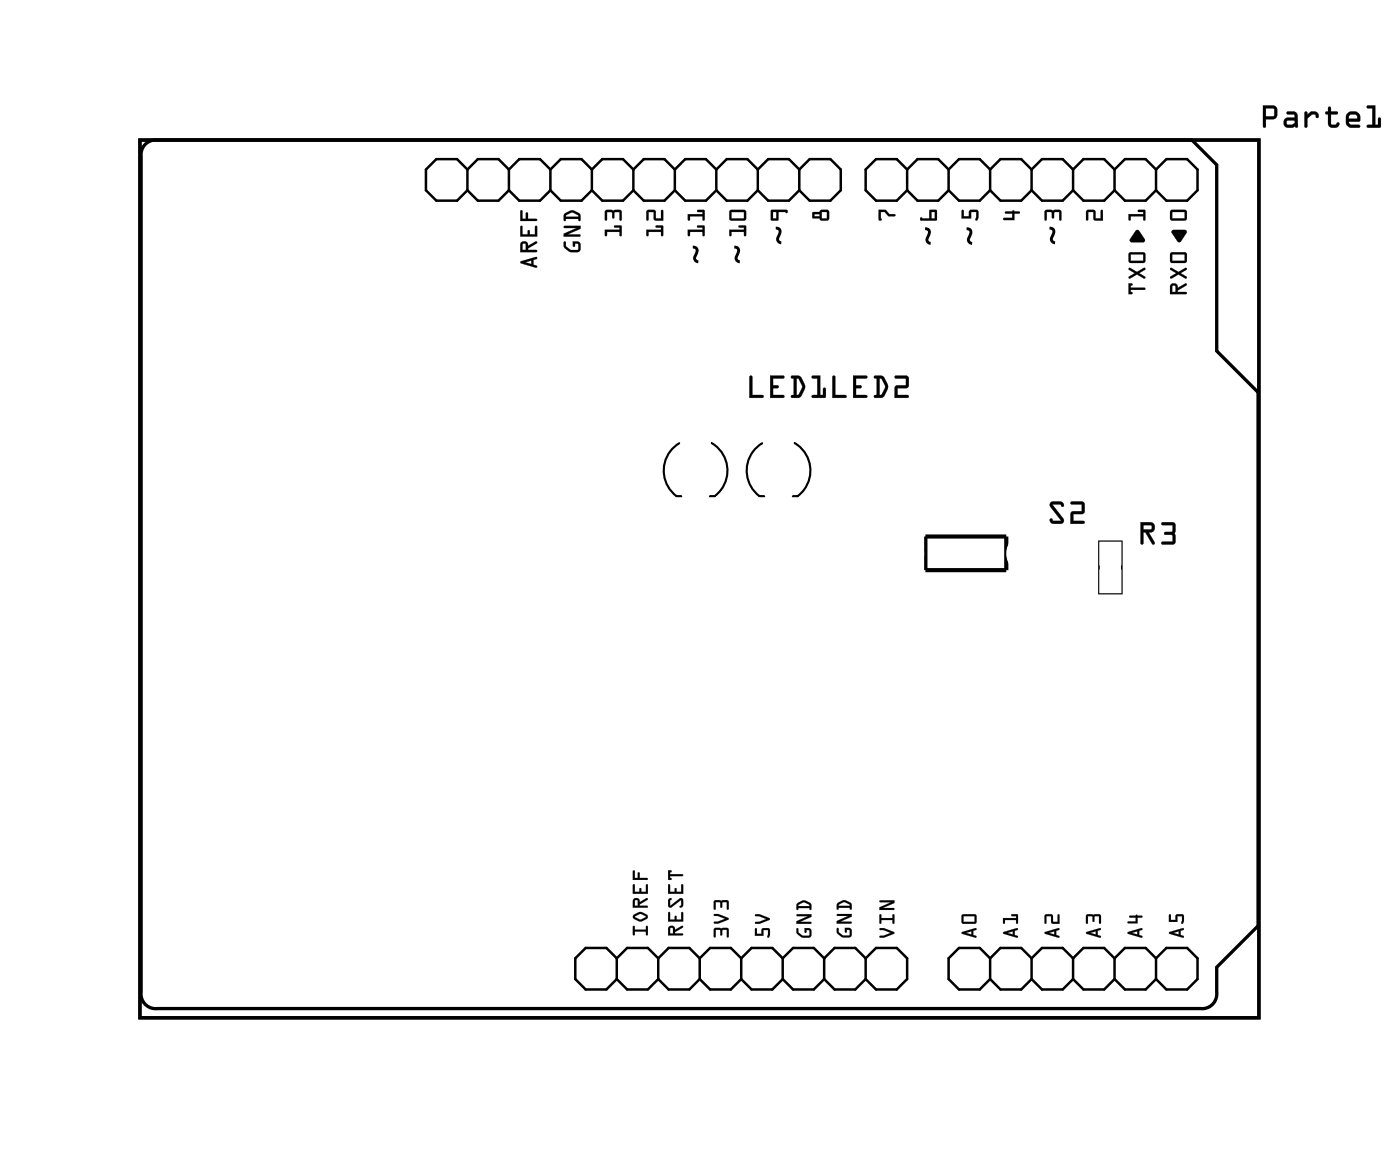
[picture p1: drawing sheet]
<svg xmlns="http://www.w3.org/2000/svg" width="86mm" height="71mm" viewBox="0 0 86 71" stroke-linecap="round" stroke-linejoin="round" font-family="sans-serif">
<path d="M8.6 8.6h68.5v53.7h-68.5zM8.8 8.9a.9 .9 0 0 1 .8-.3h63.4l1.5 1.5v11.4l2.5 2.5v32.6l-2.5 2.6v1.5a.9 .9 0 0 1-1 1h-63.9a.9 .9 0 0 1-1-1v-51.1l.1-.4z" fill="none" stroke="#000" stroke-width=".2"/>
<path d="M8.6 8.6h68.5v53.7h-68.5z" fill="none" stroke="#000" stroke-width=".06"/>
<path d="M56.7 32.8h4.9v2.1h-4.9z" fill="none" stroke="#000" stroke-width=".25"/>
<path d="M67.3 33.1h1.4v3.2h-1.4z" fill="none" stroke="#000" stroke-width=".1"/>
<g fill="none" stroke="#000" stroke-width=".15">
<path d="M28.6 10.4l-.6-.7h-1.3l-.6 .7v1.2l.6 .7h1.3l.6-.7M28.6 11.6l.7 .7h1.2l.7-.7M28.6 10.4v1.2M28.6 10.4l.7-.7h1.2l.7 .7M31.2 11.6l.6 .7h1.3l.6-.7M31.2 10.4l.6-.7h1.3l.6 .7M31.2 10.4v1.2M33.7 11.6l.6 .7h1.3l.6-.7M33.7 10.4l.6-.7h1.3l.6 .7M33.7 10.4v1.2M36.2 11.6l.7 .7h1.2l.7-.7M36.2 10.4l.7-.7h1.2l.7 .7"/>
<path d="M36.2 10.4v1.2M38.8 11.6l.6 .7h1.3l.6-.7M38.8 10.4l.6-.7h1.3l.6 .7M38.8 10.4v1.2M41.3 11.6l.7 .7h1.2l.7-.7M41.3 10.4l.7-.7h1.2l.7 .7M41.3 10.4v1.2M43.9 11.6l.6 .7h1.3l.6-.7M43.9 10.4l.6-.7h1.3l.6 .7M43.9 10.4v1.2M46.4 11.6l.6 .7h1.3l.6-.7M46.4 10.4l.6-.7h1.3l.6 .7"/>
<path d="M46.4 10.4v1.2M48.9 10.4l.7-.7h1.2l.7 .7v1.2l-.7 .7h-1.2l-.7-.7M48.9 10.4v1.2M55.5 10.4l-.6-.7h-1.3l-.6 .7v1.2l.6 .7h1.3l.6-.7M55.5 11.6l.7 .7h1.3l.6-.7M55.5 10.4l.7-.7h1.3l.6 .7M55.5 10.4v1.2M58.1 10.4v1.2M58.1 11.6l.6 .7h1.3l.6-.7M58.1 10.4l.6-.7h1.3l.6 .7M60.6 10.4v1.2M60.6 11.6l.7 .7h1.2l.7-.7"/>
<path d="M60.6 10.4l.7-.7h1.2l.7 .7M63.2 10.4v1.2M63.2 11.6l.6 .7h1.3l.6-.7M63.2 10.4l.6-.7h1.3l.6 .7M65.7 10.4v1.2M65.7 11.6l.6 .7h1.3l.6-.7M65.7 10.4l.6-.7h1.3l.6 .7M68.2 10.4v1.2M68.2 11.6l.7 .7h1.3l.6-.7M68.2 10.4l.7-.7h1.3l.6 .7M70.8 10.4v1.2M70.8 10.4l.6-.7h1.3l.6 .7v1.2l-.6 .7h-1.3l-.6-.7"/>
<path d="M37.8 58.6l-.7-.6h-1.2l-.7 .6v1.3l.7 .6h1.2l.7-.6M37.8 58.6l.6-.6h1.3l.6 .6M37.8 59.9l.6 .6h1.3l.6-.6M37.8 58.6v1.3M40.3 58.6l.6-.6h1.3l.6 .6M40.3 59.9l.6 .6h1.3l.6-.6M40.3 58.6v1.3M42.8 58.6l.7-.6h1.3l.6 .6M42.8 59.9l.7 .6h1.3l.6-.6M42.8 58.6v1.3M45.4 58.6l.6-.6h1.3l.6 .6M45.4 59.9l.6 .6h1.3l.6-.6"/>
<path d="M45.4 58.6v1.3M47.9 58.6l.7-.6h1.2l.7 .6M47.9 59.9l.7 .6h1.2l.7-.6M47.9 58.6v1.3M50.5 58.6l.6-.6h1.3l.6 .6M50.5 59.9l.6 .6h1.3l.6-.6M50.5 58.6v1.3M53 58.6l.6-.6h1.3l.6 .6v1.3l-.6 .6h-1.3l-.6-.6M53 58.6v1.3M60.6 58.6l-.6-.6h-1.3l-.6 .6v1.3l.6 .6h1.3l.6-.6M60.6 58.6l.7-.6h1.2l.7 .6M60.6 59.9l.7 .6h1.2l.7-.6"/>
<path d="M60.6 58.6v1.3M63.2 58.6l.6-.6h1.3l.6 .6M63.2 59.9l.6 .6h1.3l.6-.6M63.2 58.6v1.3M65.7 58.6l.6-.6h1.3l.6 .6M65.7 59.9l.6 .6h1.3l.6-.6M65.7 58.6v1.3M68.2 58.6l.7-.6h1.3l.6 .6M68.2 58.6v1.3M68.2 59.9l.7 .6h1.3l.6-.6M70.8 58.6l.6-.6h1.3l.6 .6v1.3l-.6 .6h-1.3l-.6-.6M70.8 58.6v1.3"/>
</g>
<g fill="#000">
<path d="M53.8 12.8h.4l.3 .3h.3v.1h-.4l-.2-.2h-.3l.1 .4-.2 .1zM58.9 12.9h.1v.3h.3l.1-.3 .4-.1 .1 .5a.11 .11 0 0 1 0 .1 .11 .11 0 0 1-.2 0l.1-.4h-.3v.4h-.6zM61.6 13l.4-.1 .5 .1-.4 .1v.4h-.6v-.2h.5v-.2h-.4zM64 12.9l.9-.1 .1 .2v.5h-.1v-.5h-.3l-.1 .4-.1-.4h-.3v.4l-.1 .1zM66.5 12.9l.5-.1 .1 .2v.4h.3v-.5l.1-.1v.7h-.5l-.1-.5h-.3v.4l-.1 .1zM69.5 14.1h.2l.4 .6v.1h-.9zM69.1 13.1h.9v-.1h-.3v-.1l.4-.1v.7h-.1v-.3h-.8v.3h-.1zM71.8 14.1h.7l.2 .1-.5 .6-.5-.6z"/>
<path d="M31.9 16l1-.3v.1l-.2 .1v.3l.2 .1-.1 .1-.9-.3zM31.9 16v.1l1 .2-.2-.1v-.3l.2-.1-.1-.1zM32.2 16l.3 .2v-.3zM32.1 16l.4-.1v.3zM31.9 14.8a.25 .25 0 0 1 .3 0 .25 .25 0 0 1 .1 .2l.6-.2v.1l-.6 .3v.1h.5l.1 .1h-1zM31.9 14.8v.6h1l-.1-.1h-.5v-.1l.6-.3-.1-.1-.5 .3a.24 .24 0 0 0-.1-.3 .24 .24 0 0 0-.3 0zM32 14.9v.4h.2v-.4zM32 14.9h.2v.4h-.2zM31.9 13.8l.1 .1v.4h.3l.1-.2v.2h.4v-.4l.1-.1v.7h-1zM31.9 13.8v.7h1l-.1-.7v.1v.4h-.4v-.2l-.1 .2h-.3v-.4zM31.9 12.9h.1v.5h.2l.1-.4v.1v.3h.5l.1 .1h-1zM31.9 12.9v.6h1l-.1-.1h-.5v-.4l-.1 .4h-.2v-.5z"/>
<path d="M31.9 16l.9-.3 .1 .1-.2 .1v.3l.2 .1-1-.2zM32.2 16l.3 .2v-.3zM31.9 14.8a.24 .24 0 0 1 .3 0 .24 .24 0 0 1 .1 .2l.5-.2 .1 .1-.6 .3v.1h.5l.1 .1h-1zM32 14.9v.4h.2v-.4zM31.9 13.8l.1 .1v.4h.3l.1-.2v.2h.4v-.4v-.1l.1 .7h-1zM31.9 12.9h.1v.5h.2l.1-.4v.4h.5l.1 .1h-1z"/>
<path d="M34.5 14.8h.1l.1 .3 .3 .2 .4-.1v-.3h-.2v.2h-.1v-.3h.4v.4l-.1 .2a.65 .65 0 0 1-.9-.6zM34.5 13.8h1v.2l-.7 .3h.7v.1l-1 .1v-.2l.8-.3h-.7zM34.6 13.1a.61 .61 0 0 1 .9 0v.4l-.1-.1h-.8v.1zM34.7 13.2l-.1 .1h.8v-.1l-.4-.2z"/>
<path d="M34.5 14.8h.1l.1 .3 .2 .2h.4l.1-.4h-.2v.2h-.1v-.3h.3l.1 .1v.4l-.2 .1h-.4l-.4-.3zM34.5 14.8l.1 .4a.68 .68 0 0 0 .9 .1v-.4l-.1-.1h-.3v.3l.1-.2h.2l-.1 .4h-.4l-.3-.2v-.3zM34.5 13.8h1.1v.2l-.8 .3h.7v.1l-1 .1v-.2l.8-.3h-.7zM34.5 13.8l.1 .1h.7l-.8 .4v.2l1-.1v-.1h-.8l.8-.3v-.2zM34.6 13.1l.4-.2h.2l.3 .2v.4h-.1v-.1h-.8v.1l-.1-.3zM34.6 13.1v.4v-.1h.8v.1h.1v-.4l-.3-.2h-.3zM34.7 13.2l-.1 .1h.8v-.1l-.4-.2zM34.7 13.2l.3-.2 .4 .1v.2h-.8z"/>
<path d="M37 14.1h.9v-.2h-.3v-.1h.4l.1 .6h-.2v-.2h-.7v.2h-.1zM37.1 12.9l.9-.1 .1 .2v.5h-.2v-.5h-.3v.4l-.1-.4h-.3v.4l-.1 .1z"/>
<path d="M37 14l.9 .1v-.2h-.3v-.1h.4l.1 .6h-.2v-.2h-.7v.2l-.1 .1zM37 14.1l.1 .3h.1v-.2h.7v.2h.2l-.1-.6h-.4v.1h.3v.2zM37.1 12.9l.9-.1 .1 .2v.5h-.2v-.5h-.3v.4l-.1-.4h-.3v.4l-.1 .1zM37.1 12.9v.6l.1-.1v-.4h.3l.1 .4v-.4h.3v.5h.2v-.5l-.1-.1z"/>
<path d="M39.6 14.1h.9v-.2h-.3l-.1-.1h.5v.6h-.1v-.2h-.8v.2h-.1zM39.6 12.9l.5-.1 .1 .2v.4h.3v-.5l.1-.1v.7h-.5l-.1-.5h-.3v.4l-.1 .1z"/>
<path d="M39.6 14l.9 .1v-.2h-.3l-.1-.1h.5v.6h-.1v-.2h-.8v.2l-.1 .1zM39.6 14.1v.3h.1v-.2h.8v.2h.1v-.6h-.5l.1 .1h.3v.2zM39.6 12.9l.5-.1 .1 .2v.4h.3v-.5l.1-.1v.7h-.5l-.1-.5h-.3v.4l-.1 .1zM39.6 12.9v.6l.1-.1v-.4h.3l.1 .5h.5v-.6h-.1v.5h-.3l-.1-.5z"/>
<path d="M42.1 14.1h.9v-.2h-.3v-.1h.4v.6h-.1v-.2h-.7l-.1 .2zM42.1 13.1h.9v-.1h-.3v-.1l.4-.1v.7h-.1v-.3h-.7l-.1 .3z"/>
<path d="M42.1 14l.9 .1v-.2h-.3v-.1h.4l.1 .6h-.2v-.2h-.7v.2l-.1 .1zM42.1 14.1l.1 .3v-.2h.8v.2h.1v-.6h-.4v.1h.3v.2zM42.1 13.1h.9v-.1h-.3v-.1l.4-.1 .1 .7h-.2v-.3h-.7v.3h-.1zM42.1 13.1l.1 .4v-.3h.8v.3h.1v-.6h-.4v.1h.3v.1z"/>
<path d="M44.7 14.1h.9v-.2h-.3l-.1-.1h.4l.1 .6h-.1v-.2h-.8v.2h-.1zM44.7 12.9l.9-.1 .1 .2v.4l-.1 .1h-.9v-.1zM44.8 13v.4h.8v-.4z"/>
<path d="M44.6 14l1 .1v-.2h-.3l-.1-.1h.4l.1 .6h-.1v-.2h-.8v.2l-.1 .1zM44.7 14.1v.3h.1v-.2h.8v.2h.1l-.1-.6h-.4l.1 .1h.3v.2zM44.7 12.9l.9-.1 .1 .2v.4l-.1 .1h-.9l-.1-.1zM44.7 12.9v.5v.1h.9l.1-.1v-.4l-.1-.1zM44.8 13v.4h.8v-.4zM44.8 13h.8v.4h-.8z"/>
<path d="M47.2 12.9l1-.1v.2h-.5l-.1 .5h-.3l-.1-.1zM47.3 13v.4h.2v-.4z"/>
<path d="M47.2 12.9l1-.1v.2h-.1h-.4v.5h-.4l-.1-.1zM47.2 12.9l.1 .6h.3l.1-.5h.5v-.2zM47.3 13v.4h.2v-.4zM47.3 13h.2v.4h-.2z"/>
<path d="M49.8 13h.4l.1-.2h.4l.1 .2v.4l-.5 .1-.1-.1h-.4zM50.3 13v.4h.3v-.4zM49.9 13.1v.1h.3v-.1z"/>
<path d="M49.8 13h.4l.1-.2h.4l.1 .2v.4l-.5 .1-.1-.1h-.4zM49.8 13v.4h.4l.1 .1 .5-.1v-.4l-.1-.1-.4-.1-.1 .2zM50.3 13v.4h.3v-.4zM50.3 13h.3v.4h-.3zM49.9 13.1v.1h.3v-.1zM49.9 13.1h.3v.1h-.3z"/>
<path d="M53.8 12.8h.4l.3 .3h.3v.1h-.4l-.2-.2h-.3l.1 .4-.2 .1zM53.8 12.8v.7l.2-.1-.1-.4h.3l.2 .2h.4v-.1h-.3l-.3-.3z"/>
<path d="M56.4 13.3l.5 .1v-.5h.5l-.1 .6h-.9zM57 13v.4h.2v-.4z"/>
<path d="M56.4 13.3l.5 .1v-.5h.5l-.1 .6h-.9zM56.4 13.3v.2h.9l.1-.6h-.5v.5zM57 13v.4h.2v-.4zM57 13h.2v.4h-.2z"/>
<path d="M58.9 12.9h.1v.3h.3l.1-.3 .4-.1 .1 .2v.5l-.2-.1 .1-.4h-.3v.4h-.6zM58.9 12.9v.5h.6v-.4h.3l-.1 .4a.11 .11 0 0 0 .2 0 .11 .11 0 0 0 0-.1l-.1-.4h-.4l-.1 .3h-.3v-.3z"/>
<path d="M61.5 13l.5-.1 .5 .1-.4 .1v.4h-.6v-.2h.5v-.2h-.4zM61.6 13v.1h.4v.2h-.5v.2h.6v-.4l.3-.1-.4-.1z"/>
<path d="M64 12.9l.9-.1 .1 .2v.5h-.1v-.5h-.3l-.1 .4-.1-.4h-.3v.4l-.1 .1zM64 12.9v.6l.1-.1v-.4h.3l.1 .4 .1-.4h.3v.5h.1v-.5l-.1-.1z"/>
<path d="M66.5 12.9l.5-.1 .1 .2v.4h.3v-.5l.1-.1v.7h-.5l-.1-.5h-.3v.4l-.1 .1zM66.5 12.9v.6l.1-.1v-.4h.4v.5h.5v-.7l-.1 .1v.5h-.3l-.1-.5z"/>
<path d="M69.1 17.3l.2 .1-.1 .2h.9v.1h-.9l.1 .3h-.2zM69.1 16.4l.5 .2 .5-.2v.1l-.3 .2 .3 .3h-.1l-.4-.2-.5 .2v-.1l.4-.2-.4-.2zM69.1 15.5l1-.1v.2v.4l-.1 .1h-.8l-.1-.1zM69.2 15.6v.4h.8v-.4z"/>
<path d="M69.1 17.3l.3 .1-.2 .2h.9v.1h-.9l.2 .3h-.3zM69.1 17.3v.7h.2l-.1-.1v-.2h.9v-.1h-.9v-.1l.1-.1zM69.1 16.4l.5 .2 .5-.2v.1l-.3 .2 .3 .3h-.1l-.4-.2-.5 .2v-.1l.4-.2-.4-.2zM69.1 16.4v.1l.4 .2-.4 .2v.1l.5-.2 .4 .2h.1l-.4-.3 .4-.2v-.1l-.5 .2zM69.1 15.5l1-.1v.2v.4l-.1 .1h-.8l-.1-.1zM69.1 15.5v.5l.1 .1h.8l.1-.1v-.4l-.1-.2zM69.2 15.6v.4h.8v-.4zM69.2 15.6h.8v.4h-.8z"/>
<path d="M69.5 14.1h.3l.3 .5v.2h-.8h-.1zM69.6 14.1l-.4 .7h.9v-.1l-.4-.6z"/>
<path d="M69.1 13.1h.9v-.1h-.3v-.1l.4-.1v.7h-.1v-.3h-.8v.3h-.1zM69.1 13.1v.4h.1v-.3h.8v.3h.1v-.7l-.4 .1v.1h.3v.1z"/>
<path d="M71.8 14.1h.7l.2 .1-.5 .6-.5-.6zM71.8 14.1v.1l.4 .6 .5-.6-.2-.1z"/>
<path d="M71.7 12.9l.9-.1 .1 .2v.4l-.2 .1h-.8l-.1-.1zM71.8 13v.4h.7v-.4z"/>
<path d="M71.7 12.9l.9-.1 .1 .2v.4l-.2 .1h-.8l-.1-.1zM71.7 12.9l-.1 .5 .1 .1h.8l.2-.1v-.4l-.1-.1zM71.8 13v.4h.7v-.4zM71.8 13h.7v.4h-.7z"/>
<path d="M71.7 17.4a.24 .24 0 0 1 .3 0 .24 .24 0 0 1 .1 .2l.5-.3 .1 .1-.6 .4v.1h.5l.1 .1h-1.1zM71.8 17.5v.4h.2v-.4zM71.7 16.4l.5 .2 .4-.2v.1l-.3 .2 .4 .3h-.1l-.4-.2-.5 .2v-.1l.3-.2-.3-.2zM71.7 15.5l.9-.1 .1 .2v.4l-.2 .1h-.8l-.1-.1zM71.8 15.6v.4h.7v-.4z"/>
<path d="M71.7 17.4a.25 .25 0 0 1 .3-.1 .25 .25 0 0 1 .1 .3l.5-.3 .1 .1-.6 .4v.1h.5l.1 .1h-1.1zM71.7 17.4l-.1 .6h1.1l-.1-.1h-.5v-.1l.5-.3v-.2l-.5 .3a.24 .24 0 0 0-.1-.2 .24 .24 0 0 0-.3 0zM71.8 17.5v.4h.2v-.4zM71.8 17.5h.2v.4h-.2zM71.7 16.4l.5 .2 .4-.2v.1l-.3 .2 .4 .3h-.1l-.4-.2-.5 .2v-.1l.3-.2-.3-.2zM71.7 16.4v.1l.3 .2-.3 .2v.1l.5-.2 .4 .2h.1l-.4-.3 .3-.2v-.1l-.4 .2zM71.7 15.5l.9-.1 .1 .2v.4l-.2 .1h-.8l-.1-.1zM71.7 15.5l-.1 .5 .1 .1h.8l.2-.1v-.4l-.1-.2zM71.8 15.6v.4h.7v-.4zM71.8 15.6h.7v.4h-.7z"/>
<path d="M77.3 6.4l.7 .1 .2 .2-.1 .5-.6 .1v.4a.1 .1 0 0 1-.1 .1 .1 .1 0 0 1-.1-.1zM77.3 6.5v1.2l.1 .1 .1-.1v-.4l.6-.1 .1-.5-.2-.2zM77.5 6.6v.5h.5v-.4zM77.5 6.6h.5v.5h-.5zM78.8 6.8h.4l.2 .1 .1 .8a.09 .09 0 0 1-.1 .1 .09 .09 0 0 1-.1-.1l-.4 .1a.32 .32 0 0 1-.3-.3 .32 .32 0 0 1 .3-.3h.4l-.1-.2h-.4zM78.8 6.9v.1l.5 .1v.1h-.4a.31 .31 0 0 0-.3 .3 .31 .31 0 0 0 .3 .3l.4-.1 .1 .1v-.7l-.1-.3zM78.8 7.4v.2h.3l.2-.1-.1-.1zM78.8 7.4h.4l.1 .1-.2 .1h-.3zM79.9 6.8h.1l.1 .2 .2-.2a.33 .33 0 0 1 .3 0 .33 .33 0 0 1 .1 .4 .14 .14 0 0 1-.1 0 .14 .14 0 0 1-.1-.2h-.2l-.2 .2v.5a.1 .1 0 0 1-.1 .1 .1 .1 0 0 1-.1-.1zM79.9 6.9v.9h.1v-.6l.3-.2h.2l.2 .2a.23 .23 0 0 0 0-.2 .23 .23 0 0 0-.2-.2h-.2l-.3 .2v-.1zM81.3 6.5l.2 .1v.2h.3a.1 .1 0 0 1 .1 .1 .1 .1 0 0 1-.1 .1h-.3v.6h.3l.1-.1h.1a.21 .21 0 0 1 0 .2 .21 .21 0 0 1-.2 .1h-.3l-.2-.1v-.7h-.1a.1 .1 0 0 1-.1-.1 .1 .1 0 0 1 .1-.1h.1zM81.4 6.6l-.1 .2-.1 .1 .1 .1v.6a.37 .37 0 0 0 .4 .2 .37 .37 0 0 0 .3-.2l-.1-.1-.1 .1h-.3v-.6h.4v-.1l-.1-.1h-.3v-.2zM82.5 6.9l.2-.1h.3l.2 .1 .1 .2v.3h-.7l.1 .2h.5a.1 .1 0 0 1 .1 .1 .1 .1 0 0 1-.1 .1h-.5l-.2-.1-.1-.2zM82.5 7l-.1 .5 .1 .2 .2 .1h.6l-.1-.1-.5-.1-.1-.1v-.1h.7v-.3l-.1-.2-.2-.1h-.3zM82.6 7.1v.2h.5l-.1-.3zM82.6 7.1l.4-.1 .1 .3h-.5zM83.7 6.5l.5-.1v1.2h.2v-.3a.1 .1 0 0 1 .1-.1 .1 .1 0 0 1 .1 .1l-.1 .5h-.7a.1 .1 0 0 1-.1-.1 .1 .1 0 0 1 .1-.1h.2v-1h-.3zM83.7 6.5v.1h.3v1l-.3 .1v.1h.8v-.6l-.1 .1v.3h-.2v-1.1z"/>
<path d="M77.3 6.5h.7l.2 .2-.1 .5-.6 .1v.4l-.1 .1-.1-.1zM77.5 6.6v.5h.5v-.4zM78.8 6.8h.5l.2 .3-.1 .7-.1-.1-.4 .1a.31 .31 0 0 1-.3-.3 .31 .31 0 0 1 .3-.3h.4v-.1l-.5-.1zM78.8 7.4v.2h.3l.2-.1-.1-.1zM79.9 6.8h.1l.1 .2 .2-.2a.33 .33 0 0 1 .3 .1 .33 .33 0 0 1 .1 .3 .12 .12 0 0 1-.1 0 .12 .12 0 0 1-.1-.2h-.2l-.2 .2-.1 .6h-.1zM81.3 6.6h.2v.2h.4v.1v.1h-.4v.6h.3l.1-.1h.1a.35 .35 0 0 1-.3 .3 .35 .35 0 0 1-.4-.2v-.6l-.2-.1 .2-.1zM82.5 7l.2-.2h.3l.2 .1 .1 .2v.3l-.7 .1 .1 .1h.5l.1 .2h-.6l-.2-.1-.1-.2zM82.6 7.1v.2h.5l-.1-.3zM83.7 6.5h.5v1.1h.2v-.4h.1v.6h-.8v-.2h.3v-1h-.3z"/>
<path d="M45.9 23l.2 .1v1.1h.6a.1 .1 0 0 1 .1 .1 .1 .1 0 0 1-.1 .1h-.8zM45.9 23v1.3h.8v-.1h-.6v-1.1zM47.2 23h.7a.1 .1 0 0 1 .1 .1 .1 .1 0 0 1-.1 .1h-.6v.4h.3a.1 .1 0 0 1 .1 .1 .1 .1 0 0 1-.1 .1l-.3-.1v.5h.6a.1 .1 0 0 1 .1 .1 .1 .1 0 0 1-.1 .1h-.7zM47.2 23v1.3h.8v-.1h-.7v-.5h.3h.1l-.1-.1h-.3v-.5h.6l.1-.1zM48.4 23h.6l.3 .7-.3 .6-.5 .1a.1 .1 0 0 1-.1-.1 .1 .1 0 0 1 .1-.1h.1v-1l-.2-.1zM48.5 23v.1h.1v1.1h-.1l-.1 .1h.5l.4-.5v-.3l-.3-.5zM48.8 23.2v1l.1-.1 .2-.4-.2-.5zM48.8 23.1l.1 .1 .2 .5-.3 .5zM49.7 23h.5v1.2h.2v-.4a.1 .1 0 0 1 .1-.1 .1 .1 0 0 1 .1 .1l-.1 .5-.7 .1a.1 .1 0 0 1-.1-.1 .1 .1 0 0 1 .1-.1h.2v-1h-.3zM49.7 23l.1 .1h.3v1.1h-.3l-.1 .1h.8v-.6l-.1 .1v.4h-.2v-1.2z"/>
<path d="M45.9 23l.2 .1v1.1h.6v.1h-.8zM47.2 23h.8l-.1 .2h-.6v.4h.3l.1 .1h-.1h-.3v.5h.7v.1h-.8zM48.5 23h.5a.8 .8 0 0 1 .1 1.2l-.2 .1h-.5l.1-.1h.1v-1l-.1-.1zM48.8 23.2v1l.3-.5-.2-.5zM49.7 23h.5v1.2h.2v-.4l.1-.1v.6h-.8l.1-.1h.2v-1h-.2z"/>
<path d="M51 23l.2 .1-.1 1.1h.7a.1 .1 0 0 1 0 .1 .1 .1 0 0 1 0 .1h-.8zM51 23v1.3h.8v-.1h-.7v-1.1zM52.2 23h.8a.1 .1 0 0 1 .1 .1 .1 .1 0 0 1-.1 .1h-.6v.4h.3a.1 .1 0 0 1 .1 .1 .1 .1 0 0 1-.1 .1l-.3-.1v.5h.6a.1 .1 0 0 1 .1 .1 .1 .1 0 0 1-.1 .1h-.8zM52.2 23v1.3h.9v-.1h-.7v-.5h.3h.1l-.1-.1h-.3v-.5h.6l.1-.1zM53.5 23h.6l.3 .7-.3 .6-.5 .1a.1 .1 0 0 1-.1-.1 .1 .1 0 0 1 .1-.1h.1v-1l-.2-.1zM53.5 23v.1h.2v1.1h-.1l-.1 .1h.5l.3-.5v-.3l-.2-.5zM53.9 23.2v1l.1-.1 .2-.4-.2-.5zM53.9 23.1l.1 .1 .2 .5-.3 .5zM54.8 23h.7l.1 .1v.6h-.6v.5h.6a.1 .1 0 0 1 .1 .1 .1 .1 0 0 1-.1 .1h-.8v-.8h.7v-.4h-.7zM54.8 23v.1h.7v.5h-.7v.7h.8v-.1h-.7v-.5h.7v-.6l-.1-.1z"/>
<path d="M51 23l.1 .1v1.1h.7v.1h-.8zM52.2 23h.9l-.1 .2h-.6v.4h.3l.1 .1h-.1h-.3v.5h.7v.1h-.9zM53.5 23h.6a.8 .8 0 0 1 .1 1.2l-.2 .1h-.5v-.1h.2v-1l-.2-.1zM53.9 23.2v1l.3-.5-.2-.5zM54.8 23h.7l.1 .1v.6h-.6v.5h.6v.1h-.8v-.7h.7v-.4h-.7z"/>
<path d="M64.3 30.7h.7l.2 .2a.13 .13 0 0 1-.2 .1 .13 .13 0 0 1-.1-.1h-.4l.6 .8a.21 .21 0 0 1 0 .2 .21 .21 0 0 1-.2 .2l-.5-.1-.1-.2a.13 .13 0 0 1 .1-.1 .13 .13 0 0 1 .1 .2l.5-.1-.7-.8zM64.3 30.7v.3l.7 .8-.5 .1-.1-.2-.1 .2 .2 .1h.5l.1-.2-.7-.9h.5l.2 .1v-.2l-.2-.1zM65.6 30.7h.6l.2 .1v.6l-.7 .1v.4h.6a.1 .1 0 0 1 .1 .1 .1 .1 0 0 1-.1 .1h-.8l.1-.8h.6v-.4h-.6zM65.6 30.7v.1l.6 .1v.4h-.6l-.1 .7h.9v-.1h-.7v-.5h.7v-.6l-.2-.1z"/>
<path d="M64.3 30.7h.6l.2 .1v.2l-.2-.1h-.4l.6 .9-.1 .2h-.5l-.2-.1 .1-.2 .1 .2 .5-.1-.7-.8zM65.6 30.7h.6l.2 .1v.6l-.7 .1v.4h.7v.1h-.9l.1-.7h.6v-.4h-.6z"/>
<path d="M69.8 31.9h.6a.32 .32 0 0 1 .3 .4 .32 .32 0 0 1-.4 .3l.4 .6a.1 .1 0 0 1 0 .1 .1 .1 0 0 1-.2 0l-.4-.7h-.1v.6a.1 .1 0 0 1-.1 .1 .1 .1 0 0 1-.1-.1zM69.8 32l.1 1.3 .1-.1v-.6h.1l.4 .7h.2l-.4-.7a.31 .31 0 0 0 .4-.3 .31 .31 0 0 0-.3-.3zM70 32.1v.3l.5-.1v-.2zM70 32.1h.5v.2l-.5 .1zM71.1 32l.7-.1 .2 .2-.1 .5 .1 .6-.2 .1h-.6a.1 .1 0 0 1-.1-.1 .1 .1 0 0 1 .1-.1h.6v-.3l-.4-.1a.1 .1 0 0 1-.1-.1 .1 .1 0 0 1 .1-.1h.4v-.4h-.6zM71.1 32l.1 .1h.6v.4l-.5 .1v.1h.5v.4h-.6l-.1 .2h.8l.1-.2-.1-.5 .1-.5-.2-.1z"/>
<path d="M69.8 32h.6a.31 .31 0 0 1 .3 .3 .31 .31 0 0 1-.4 .3l.4 .7h-.1l-.5-.7h-.1v.6l-.1 .1zM70 32.1v.3l.5-.1v-.2zM71.1 32h.7l.2 .1-.1 .5 .1 .5-.1 .2h-.8l.1-.2h.6v-.4h-.5v-.1l.5-.1v-.4h-.6z"/>
<path d="M38.8 56.7h.1v.2h.7v-.2v-.1l.1 .6h-.1v-.2h-.7v.2h-.1zM38.8 56l.5-.2 .3 .2 .1 .1-.6 .3-.3-.2zM38.9 56.1l.3 .2 .4-.2-.4-.2zM38.8 55a.22 .22 0 0 1 .3 0 .22 .22 0 0 1 .1 .2l.4-.3 .1 .1-.5 .3v.1h.4l.1 .1h-.9zM38.9 55.1v.3h.2l-.1-.3zM38.8 54.1h.1v.5h.3v-.3l.1 .3h.3v-.4v-.1l.1 .6h-.9zM38.8 53.3h.1v.4h.2v-.3l.1 .3h.4l.1 .1h-.9z"/>
<path d="M38.8 56.7h.1v.2h.7v-.2v-.1l.1 .6h-.1v-.2h-.7v.2h-.1zM38.8 56.7v.5l.1-.2h.7v.2h.1l-.1-.5v.2h-.7v-.2zM38.8 56l.5-.2 .3 .2 .1 .1-.4 .3h-.2l-.3-.2zM38.8 56v.2l.4 .2 .5-.3-.1-.2-.3-.1zM38.9 56.1l.3 .2 .3-.2-.3-.2zM38.9 56.1l.3-.2 .4 .2-.4 .2zM38.8 55a.22 .22 0 0 1 .3 0 .22 .22 0 0 1 .1 .2l.4-.3 .1 .1-.5 .3v.1h.4l.1 .1h-1zM38.8 55v.5h.9l-.1-.1h-.4v-.1l.4-.2v-.1l-.4 .2a.21 .21 0 0 0-.1-.2 .21 .21 0 0 0-.3 0zM38.9 55.1v.3h.2l-.1-.3zM38.9 55.1h.2v.3h-.2zM38.8 54.1h.1v.5h.3v-.3l.1 .3h.3l-.1-.4 .1-.1 .1 .6h-1zM38.8 54.1v.6h.9l-.1-.6v.1v.4h-.3l-.1-.3v.3h-.3v-.5zM38.8 53.3h.1v.4h.2v-.3l.1 .3h.4l.1 .1h-1zM38.8 53.3v.5h.9l-.1-.1h-.4l-.1-.3v.3h-.2v-.4z"/>
<path d="M41 56.7a.22 .22 0 0 1 .2 0 .22 .22 0 0 1 .1 .2l.5-.3v.1l-.5 .3v.1h.5v.1h-.9zM41 56.8v.3h.2v-.3zM40.9 55.8h.1v.5h.3l.1-.3v.3h.3v-.4l.1-.1v.6h-.9zM41 55h.1l-.1 .1v.3l.7-.4 .1 .1v.3l-.2 .1 .1-.1v-.3l-.7 .4-.1-.1zM40.9 54.1h.1v.5h.3l.1-.3v.3h.3v-.4l.1-.1v.6h-.9zM40.9 53.2l.2 .1-.1 .2h.8v.1h-.8l.1 .2h-.2z"/>
<path d="M41 56.7a.22 .22 0 0 1 .2-.1 .22 .22 0 0 1 .1 .3l.5-.3v.1l-.5 .3v.1h.5v.1h-.9zM41 56.7l-.1 .5h.9v-.1h-.5v-.1l.5-.2v-.1l-.5 .2a.21 .21 0 0 0-.1-.2 .21 .21 0 0 0-.2 0zM41.1 56.8l-.1 .3h.2v-.3zM41 56.8h.2v.3h-.2zM40.9 55.8h.1v.5h.3l.1-.3v.3h.3v-.4l.1-.1v.6h-.9zM40.9 55.8v.6h.9v-.6l-.1 .1v.4h-.3v-.3l-.1 .3h-.3v-.5zM41 55h.1l-.1 .1v.3l.6-.4h.1l.1 .1v.3l-.1 .1h-.1l.1-.1v-.3l-.6 .4h-.1l-.1-.1zM41 55l-.1 .4 .1 .1h.1l.6-.4v.3l-.1 .1 .2-.1v-.3l-.1-.1-.6 .4-.1-.3 .1-.1zM40.9 54.1h.1v.5h.3l.1-.3v.3h.3v-.4l.1-.1v.6h-.9zM40.9 54.1v.6h.9v-.6l-.1 .1v.4h-.3v-.3l-.1 .3h-.3v-.5zM40.9 53.2l.2 .1-.1 .2h.8v.1h-.8l.1 .2h-.2zM40.9 53.2v.6h.2l-.1-.2h.8v-.1h-.8l.1-.2z"/>
<path d="M43.7 56.8h.8l.1 .5h-.1v-.4h-.3v.3l-.1-.3h-.3v.4l-.1 .1zM43.7 55.9h.3l.6 .3-.6 .3h-.3v-.1l.7-.2-.7-.2zM43.7 55.1h.8l.1 .5h-.1v-.4h-.3v.3l-.1-.3h-.3v.4l-.1 .1z"/>
<path d="M43.7 56.8h.9v.1v.4h-.1v-.4h-.3v.3l-.1-.3h-.3v.4l-.1 .1zM43.7 56.8v.5h.1v-.4h.3l.1 .3v-.3h.3v.4h.1l-.1-.5zM43.7 55.9h.3l.6 .3v.1l-.6 .2h-.3v-.1l.7-.2-.7-.2zM43.7 55.9v.1l.7 .2-.7 .2v.1h.3l.6-.3-.6-.3zM43.7 55.1h.9v.1v.4h-.1v-.4h-.3v.3l-.1-.3h-.3v.4l-.1 .1zM43.7 55.1v.5h.1v-.4h.3l.1 .3v-.3h.3v.4h.1l-.1-.5z"/>
<path d="M46.2 56.8h.1v.3h.3l.1-.3h.4v.4a.1 .1 0 0 1 0 .1 .1 .1 0 0 1-.1 0v-.4h-.3v.4h-.5zM46.2 56l.3-.1 .6 .3v.1l-.6 .2h-.2v-.1l.6-.2-.6-.2z"/>
<path d="M46.2 56.8h.1v.3h.3l.1-.3h.4l.1 .1-.1 .4h-.1v-.4h-.3l.1 .4h-.6zM46.2 56.8v.5h.5v-.4h.3v.4a.1 .1 0 0 0 .1 0 .1 .1 0 0 0 0-.1v-.4h-.4l-.1 .3h-.3v-.3zM46.2 55.9h.3l.6 .3v.1l-.6 .2h-.2v-.1l.6-.2-.6-.1zM46.2 56h.1l.6 .2-.6 .2v.1h.2l.6-.2v-.1l-.6-.3z"/>
<path d="M48.8 56.8h.1v.3l.3 .1h.4l-.1-.3h-.1v.1l-.1 .1v-.3h.3l.1 .4-.1 .2a.58 .58 0 0 1-.8-.6zM48.8 56l.9-.1v.2l-.7 .3h.6l.1 .1h-.9v-.1l.7-.3h-.7zM48.8 55.3a.54 .54 0 0 1 .8 0v.4v-.1h-.7l-.1 .1zM48.9 55.4h.7l-.4-.2z"/>
<path d="M48.8 56.8h.1v.2l.2 .2h.4l.1-.3h-.2v.1l-.1 .1v-.3h.3l.1 .1v.4l-.2 .1h-.4l-.3-.3zM48.8 56.8v.4a.61 .61 0 0 0 .9 .1v-.4l-.1-.1h-.3v.3l.1-.2h.2l-.1 .4-.4-.1-.2-.2v-.2zM48.8 55.9h.9v.2l-.7 .3h.6l.1 .1h-.9v-.1l.7-.3h-.7zM48.8 56h.7l-.7 .4v.1h.9l-.1-.1h-.6l.7-.3v-.2zM48.8 55.3l.4-.2h.2l.3 .2v.3l-.1 .1v-.1h-.7l-.1 .1zM48.8 55.3v.4l.1-.2h.7v.1h.1v-.3l-.4-.2h-.2zM48.9 55.4h.7l-.4-.2zM48.9 55.4l.3-.2 .3 .1 .1 .1h-.7z"/>
<path d="M51.3 56.8l.1 .3 .3 .1h.3v-.3h-.1l-.1 .1-.1-.2h.4l.1 .4-.2 .1a.58 .58 0 0 1-.8-.5zM51.3 55.9h.9v.2l-.8 .3h.7v.1h-.9v-.2l.7-.3h-.6zM51.3 55.2a.54 .54 0 0 1 .8 0v.5l-.1-.2h-.6l-.1 .2zM51.4 55.3v.1h.6l-.3-.2z"/>
<path d="M51.2 56.8h.1l.1 .2 .2 .2h.4v-.3h-.1v.1l-.1 .1-.1-.3h.3l.1 .1v.3l-.1 .2-.4-.1-.4-.2zM51.3 56.8v.3a.61 .61 0 0 0 .8 .1v-.3l-.1-.1h-.3l.1 .3v-.2h.2v.3h-.4l-.2-.2-.1-.2zM51.2 55.9h1v.2l-.8 .3h.7l.1 .1h-1v-.2l.7-.3h-.6zM51.3 55.9v.1h.7l-.8 .3v.2h.9v-.1h-.7l.8-.3v-.2zM51.3 55.2l.3-.1h.2l.3 .2 .1 .3h-.2v-.1h-.6l-.1 .2zM51.3 55.3v.3v-.1h.7l.1 .1v-.3l-.3-.2h-.2zM51.4 55.4h.6l-.3-.2zM51.4 55.3l.3-.1 .3 .1v.1h-.7z"/>
<path d="M53.9 56.8h.2l.6 .2 .1 .1-.7 .3h-.2v-.1l.6-.2-.6-.2zM53.9 56h.1v.2h.6l.1-.2v-.1l.1 .6h-.1l-.1-.2h-.6v.2h-.1zM53.9 55.1h.9v.1l-.7 .4h.6h.1l-1 .1v-.2l.8-.3h-.7z"/>
<path d="M53.9 56.8h.2l.6 .2 .1 .1-.7 .3h-.2v-.2l.6-.1-.6-.2zM53.9 56.8v.1l.7 .2-.7 .2v.1h.2l.7-.3-.1-.1-.6-.2zM53.9 55.9l.1 .1v.2h.6v-.2l.1-.1 .1 .6h-.2v-.2h-.6v.2h-.1zM53.9 56v.5l.1-.2h.7v.2h.1l-.1-.6v.3h-.7v-.2zM53.9 55.1h.9v.1l-.7 .3h.6l.1 .1-1 .1v-.2l.8-.3h-.7zM53.9 55.1v.1h.7l-.8 .3v.2l1-.1h-.1h-.7l.8-.4v-.1z"/>
<path d="M58.9 57l.9-.2v.1h-.2v.3l.2 .1-.9-.2zM58.9 57v.1l.9 .2-.2-.1v-.3h.2l-.1-.1zM59.2 57.1l.3 .1v-.2zM59.1 57.1l.4-.1v.2zM58.9 56l.8-.1 .1 .2v.3l-.1 .1h-.8v-.1zM58.9 56v.4l.1 .1h.7l.1-.1-.1-.5zM59 56.1v.3h.7v-.3zM59 56h.7v.4h-.7z"/>
<path d="M58.9 57l.9-.2v.1h-.2v.3l.2 .1-.9-.2zM59.1 57.1l.4 .1v-.2zM58.9 56l.8-.1 .1 .5-.1 .1h-.7l-.1-.1zM59 56.1v.3h.7v-.3z"/>
<path d="M61.4 57l.9-.2v.1h-.2v.3l.2 .1-.8-.2zM61.4 57l.1 .1 .8 .2-.2-.1v-.3h.2v-.1zM61.7 57.1l.3 .1v-.2zM61.7 57.1l.3-.1v.2zM61.4 56.2h.8v-.1h-.2l-.1-.1 .4-.1v.6h-.1v-.2h-.7v.2zM61.4 56.2l.1 .3v-.2h.7v.2h.1v-.6l-.4 .1h.1h.2v.2z"/>
<path d="M61.4 57l.9-.2v.1h-.2v.3l.2 .1-.8-.2zM61.7 57.1l.3 .1v-.2zM61.4 56.2h.8v-.1l-.2-.1h-.1l.4-.1v.6h-.1v-.2h-.7v.2z"/>
<path d="M64 57l.8-.2 .1 .1h-.2v.3l.2 .1-.9-.2zM64 57v.1l.9 .2-.2-.1v-.3h.2l-.1-.1zM64.2 57.1l.4 .1v-.2zM64.2 57.1l.4-.1v.2zM64 56l.4-.1 .1 .5h.3v-.4v-.1l.1 .6h-.5v-.4h-.3v.4h-.1zM64 56v.5h.1v-.5h.3v.5h.5l-.1-.6v.1v.4h-.3l-.1-.5z"/>
<path d="M64 57l.8-.2 .1 .1h-.2v.3l.2 .1-.9-.2zM64.2 57.1l.4 .1v-.2zM64 56l.4-.1 .1 .5h.3v-.4v-.1l.1 .6h-.5v-.4h-.3v.4h-.1z"/>
<path d="M66.5 57l.9-.2v.1h-.2v.3l.2 .1-.9-.2zM66.5 57v.1l.9 .2-.2-.1v-.3h.2v-.1zM66.8 57.1l.3 .1v-.2zM66.7 57.1l.4-.1v.2zM66.5 56l.8-.1 .1 .2v.4h-.1v-.4h-.3v.3l-.1-.3h-.3v.4h-.1zM66.5 56v.5h.1v-.5l.3 .1 .1 .3v-.3l.3-.1v.5h.1l-.1-.6z"/>
<path d="M66.5 57l.9-.2v.1h-.2v.3l.2 .1-.9-.2zM66.8 57.1l.3 .1v-.2zM66.5 56l.8-.1 .1 .6h-.1v-.4h-.3v.3l-.1-.3h-.3v.4h-.1z"/>
<path d="M69 57l.9-.2v.1h-.1v.3l.2 .1-.9-.2zM69.1 57v.1l.8 .2-.2-.1v-.3h.2v-.1zM69.3 57.1l.3 .1v-.2zM69.3 57.1l.3-.1v.2zM69.1 56h.5l.4 .1h-.3v.4h-.6v-.1h.4v-.3h-.3zM69.2 56v.1h.3v.3h-.4v.1h.6l-.1-.4h.4l-.4-.1z"/>
<path d="M69 57l.9-.2v.1h-.1v.3l.2 .1-.9-.2zM69.3 57.1l.3 .1v-.2zM69.2 56h.4l.4 .1h-.3v.4h-.6v-.1h.4v-.3h-.3z"/>
<path d="M71.6 57l.9-.2v.1h-.2v.3l.2 .1-.9-.2zM71.6 57v.1l.9 .2-.2-.1v-.3h.2l-.1-.1zM71.9 57.1l.3 .1v-.2zM71.8 57.1l.4-.1v.2zM71.6 55.9l.1 .1v.3h.3v-.3l.4-.1 .1 .2-.1 .4h-.1l.1-.4h-.3v.3h-.5zM71.6 56v.4h.5v-.4h.3l-.1 .4a.11 .11 0 0 0 .2 .1 .1 .1 0 0 0 0-.2l-.1-.4-.4 .1v.3h-.3v-.3z"/>
<path d="M71.6 57l.9-.2v.1h-.2v.3l.2 .1-.9-.2zM71.8 57.1l.4 .1v-.2zM71.6 56h.1v.3h.3v-.3l.4-.1 .1 .4a.1 .1 0 0 1 0 .2 .11 .11 0 0 1-.2-.1l.1-.3h-.3v.3h-.5z"/>
</g>
<path d="M42.4 15.1l.2 .1 .1 .1-.2 .5 .1 .2h.2M45 15.1l.2 .1v.1l-.1 .5v.2h.2M47.5 14h.2l.1 .2-.2 .4 .1 .2 .1 .1M56.6 14l.3 .1v.1l-.1 .5v.1l.2 .1M59.2 14l.2 .1 .1 .1-.2 .5 .1 .1 .1 .1M64.3 14h.2v.2l-.1 .4v.2l.2 .1" fill="none" stroke="#000" stroke-width=".18"/>
<path d="M41.6 27.1a1.95 1.95 0 0 0-.2 3.2l.3 .1M43.6 27.1a1.95 1.95 0 0 1 .2 3.3h-.4M46.7 27.1a1.95 1.95 0 0 0-.2 3.2l.3 .1M48.6 27.1a1.95 1.95 0 0 1 .2 3.3h-.3" fill="none" stroke="#000" stroke-width=".13"/>
<path d="M54.4 33h1.8v1.8h-1.8z" fill="#fff"/>
<path d="M54.4 33h1.8v1.8h-1.8z" fill="none" stroke="#fff" stroke-width=".76" stroke-linecap="butt"/>
<circle cx="55.3" cy="33.9" r=".91" fill="#fff"/>
<circle cx="55.3" cy="33.9" r=".91" fill="none" stroke="#fff" stroke-width=".76" stroke-linecap="butt"/>
<circle cx="62.9" cy="33.9" r=".91" fill="#fff"/>
<circle cx="62.9" cy="33.9" r=".91" fill="none" stroke="#fff" stroke-width=".76" stroke-linecap="butt"/>
<path d="M67.4 33.3h1.1v1.2h-1.1z" fill="#fff"/>
<path d="M67.4 33.3h1.1v1.2h-1.1z" fill="none" stroke="#fff" stroke-width=".25"/>
<path d="M67.4 35h1.1v1.2h-1.1z" fill="#fff"/>
<path d="M67.4 35h1.1v1.2h-1.1z" fill="none" stroke="#fff" stroke-width=".25"/>
<circle cx="61.9" cy="59.3" r=".57" fill="#fff"/>
<circle cx="61.9" cy="59.3" r=".57" fill="none" stroke="#fff" stroke-width=".54"/>
<circle cx="64.4" cy="59.3" r=".57" fill="#fff"/>
<circle cx="64.4" cy="59.3" r=".57" fill="none" stroke="#fff" stroke-width=".54"/>
<circle cx="67" cy="59.3" r=".57" fill="#fff"/>
<circle cx="67" cy="59.3" r=".57" fill="none" stroke="#fff" stroke-width=".54"/>
<circle cx="69.5" cy="59.3" r=".57" fill="#fff"/>
<circle cx="69.5" cy="59.3" r=".57" fill="none" stroke="#fff" stroke-width=".54"/>
<circle cx="72.1" cy="59.3" r=".57" fill="#fff"/>
<circle cx="72.1" cy="59.3" r=".57" fill="none" stroke="#fff" stroke-width=".54"/>
<circle cx="50.2" cy="11" r=".57" fill="#fff"/>
<circle cx="50.2" cy="11" r=".57" fill="none" stroke="#fff" stroke-width=".54"/>
<circle cx="47.7" cy="11" r=".57" fill="#fff"/>
<circle cx="47.7" cy="11" r=".57" fill="none" stroke="#fff" stroke-width=".54"/>
<circle cx="45.1" cy="11" r=".57" fill="#fff"/>
<circle cx="45.1" cy="11" r=".57" fill="none" stroke="#fff" stroke-width=".54"/>
<circle cx="42.6" cy="11" r=".57" fill="#fff"/>
<circle cx="42.6" cy="11" r=".57" fill="none" stroke="#fff" stroke-width=".54"/>
<circle cx="40.1" cy="11" r=".57" fill="#fff"/>
<circle cx="40.1" cy="11" r=".57" fill="none" stroke="#fff" stroke-width=".54"/>
<circle cx="37.5" cy="11" r=".57" fill="#fff"/>
<circle cx="37.5" cy="11" r=".57" fill="none" stroke="#fff" stroke-width=".54"/>
<circle cx="35" cy="11" r=".57" fill="#fff"/>
<circle cx="35" cy="11" r=".57" fill="none" stroke="#fff" stroke-width=".54"/>
<circle cx="32.4" cy="11" r=".57" fill="#fff"/>
<circle cx="32.4" cy="11" r=".57" fill="none" stroke="#fff" stroke-width=".54"/>
<circle cx="29.9" cy="11" r=".57" fill="#fff"/>
<circle cx="29.9" cy="11" r=".57" fill="none" stroke="#fff" stroke-width=".54"/>
<circle cx="27.4" cy="11" r=".57" fill="#fff"/>
<circle cx="27.4" cy="11" r=".57" fill="none" stroke="#fff" stroke-width=".54"/>
<circle cx="72.1" cy="11" r=".57" fill="#fff"/>
<circle cx="72.1" cy="11" r=".57" fill="none" stroke="#fff" stroke-width=".54"/>
<circle cx="69.5" cy="11" r=".57" fill="#fff"/>
<circle cx="69.5" cy="11" r=".57" fill="none" stroke="#fff" stroke-width=".54"/>
<circle cx="67" cy="11" r=".57" fill="#fff"/>
<circle cx="67" cy="11" r=".57" fill="none" stroke="#fff" stroke-width=".54"/>
<circle cx="64.4" cy="11" r=".57" fill="#fff"/>
<circle cx="64.4" cy="11" r=".57" fill="none" stroke="#fff" stroke-width=".54"/>
<circle cx="61.9" cy="11" r=".57" fill="#fff"/>
<circle cx="61.9" cy="11" r=".57" fill="none" stroke="#fff" stroke-width=".54"/>
<circle cx="59.4" cy="11" r=".57" fill="#fff"/>
<circle cx="59.4" cy="11" r=".57" fill="none" stroke="#fff" stroke-width=".54"/>
<circle cx="56.8" cy="11" r=".57" fill="#fff"/>
<circle cx="56.8" cy="11" r=".57" fill="none" stroke="#fff" stroke-width=".54"/>
<circle cx="54.3" cy="11" r=".57" fill="#fff"/>
<circle cx="54.3" cy="11" r=".57" fill="none" stroke="#fff" stroke-width=".54"/>
<circle cx="39" cy="59.3" r=".57" fill="#fff"/>
<circle cx="39" cy="59.3" r=".57" fill="none" stroke="#fff" stroke-width=".54"/>
<circle cx="36.5" cy="59.3" r=".57" fill="#fff"/>
<circle cx="36.5" cy="59.3" r=".57" fill="none" stroke="#fff" stroke-width=".54"/>
<circle cx="41.6" cy="59.3" r=".57" fill="#fff"/>
<circle cx="41.6" cy="59.3" r=".57" fill="none" stroke="#fff" stroke-width=".54"/>
<circle cx="44.1" cy="59.3" r=".57" fill="#fff"/>
<circle cx="44.1" cy="59.3" r=".57" fill="none" stroke="#fff" stroke-width=".54"/>
<circle cx="46.7" cy="59.3" r=".57" fill="#fff"/>
<circle cx="46.7" cy="59.3" r=".57" fill="none" stroke="#fff" stroke-width=".54"/>
<circle cx="49.2" cy="59.3" r=".57" fill="#fff"/>
<circle cx="49.2" cy="59.3" r=".57" fill="none" stroke="#fff" stroke-width=".54"/>
<circle cx="51.7" cy="59.3" r=".57" fill="#fff"/>
<circle cx="51.7" cy="59.3" r=".57" fill="none" stroke="#fff" stroke-width=".54"/>
<circle cx="54.3" cy="59.3" r=".57" fill="#fff"/>
<circle cx="54.3" cy="59.3" r=".57" fill="none" stroke="#fff" stroke-width=".54"/>
<circle cx="59.4" cy="59.3" r=".57" fill="#fff"/>
<circle cx="59.4" cy="59.3" r=".57" fill="none" stroke="#fff" stroke-width=".54"/>
<circle cx="42.6" cy="27.4" r=".6" fill="#fff"/>
<circle cx="42.6" cy="27.4" r=".6" fill="none" stroke="#fff" stroke-width=".65" stroke-linecap="butt"/>
<path d="M42 26.8h1.2v1.2h-1.2z" fill="#fff"/>
<path d="M42 26.8h1.2v1.2h-1.2z" fill="none" stroke="#fff" stroke-width=".65" stroke-linecap="butt"/>
<circle cx="42.6" cy="29.9" r=".6" fill="#fff"/>
<circle cx="42.6" cy="29.9" r=".6" fill="none" stroke="#fff" stroke-width=".65" stroke-linecap="butt"/>
<circle cx="47.7" cy="27.4" r=".6" fill="#fff"/>
<circle cx="47.7" cy="27.4" r=".6" fill="none" stroke="#fff" stroke-width=".65" stroke-linecap="butt"/>
<path d="M47.1 26.8h1.2v1.2h-1.2z" fill="#fff"/>
<path d="M47.1 26.8h1.2v1.2h-1.2z" fill="none" stroke="#fff" stroke-width=".65" stroke-linecap="butt"/>
<circle cx="47.7" cy="29.9" r=".6" fill="#fff"/>
<circle cx="47.7" cy="29.9" r=".6" fill="none" stroke="#fff" stroke-width=".65" stroke-linecap="butt"/>
</svg>
